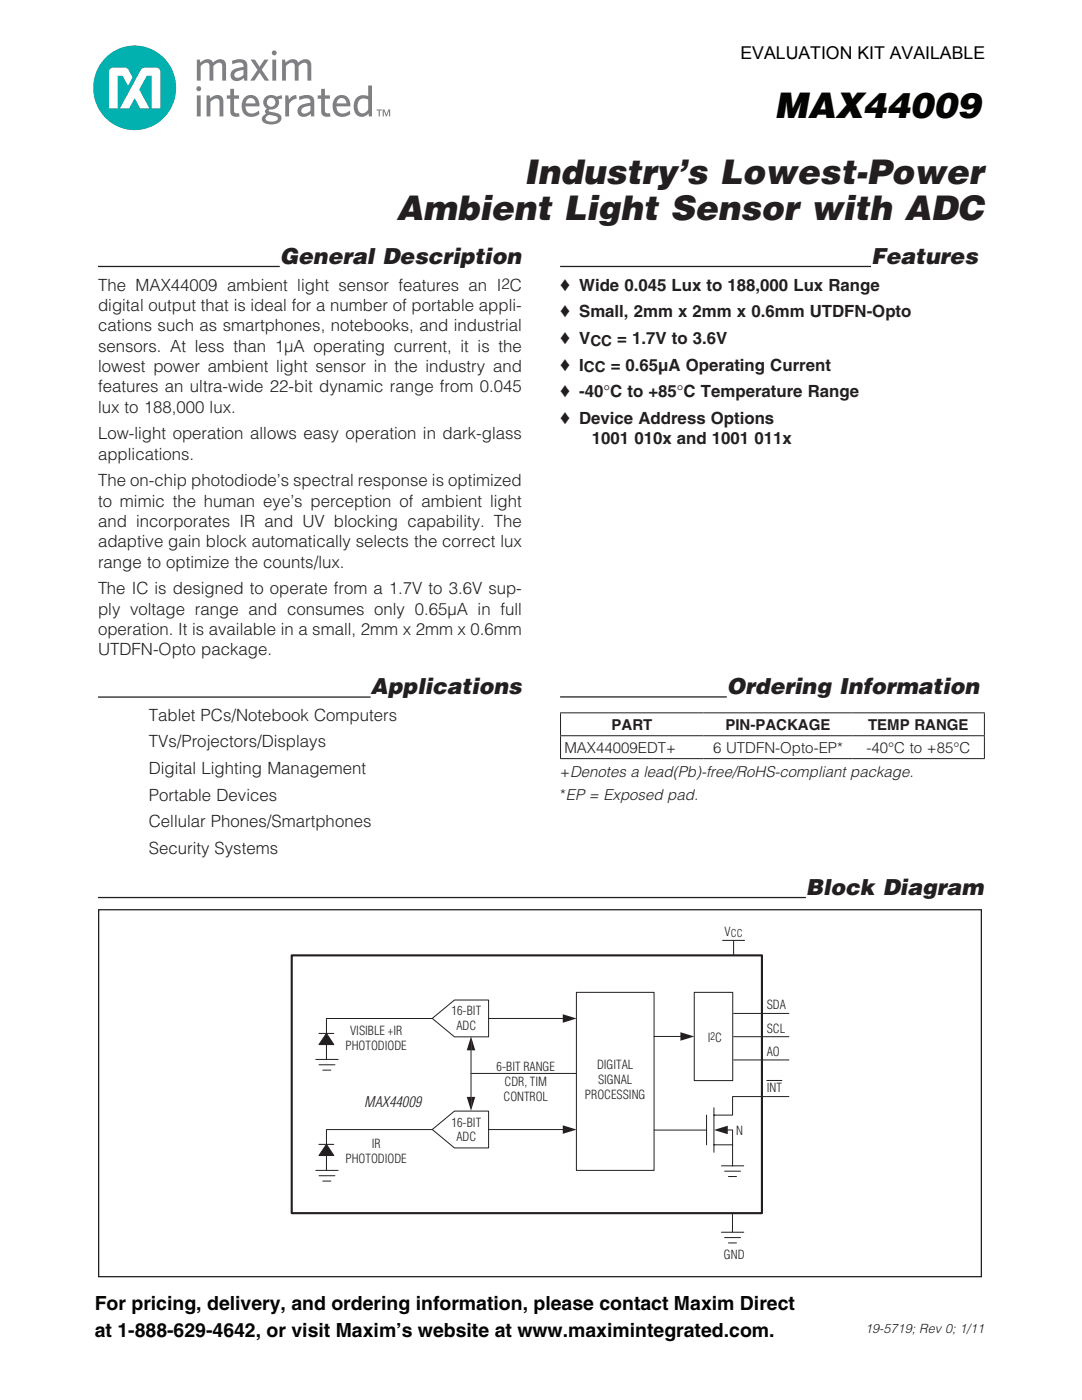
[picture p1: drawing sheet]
<svg xmlns="http://www.w3.org/2000/svg" width="216mm" height="279mm" viewBox="0 0 216 279" stroke-linecap="round" stroke-linejoin="round" font-family="sans-serif">
<defs><g id="words">
<text font-size="7.1" fill="#040503" x="154.5" y="23.5">MAX44009</text>
<g font-size="6.8" fill="#231f20">
<text x="104.6" y="36.8">Industry’s Lowest-Power</text>
<text x="79.1" y="44">Ambient Light Sensor with ADC</text>
</g>
<text font-size="4.5" fill="#231f20" x="52.3" y="170.1">Functional Diagrams</text>
<g font-size="4.4" fill="#231f20">
<text x="55.8" y="52.7">General Description</text>
<text x="173.8" y="52.7">Features</text>
<text x="74" y="138.6">Applications</text>
<text x="145" y="138.6">Ordering Information</text>
<text x="160.8" y="178.6">Block Diagram</text>
</g>
<g font-size="3.9" fill="#040503">
<text x="18.9" y="261.3">For pricing, delivery, and ordering information, please contact Maxim Direct</text>
<text x="18.9" y="266.7">at 1-888-629-4642, or visit Maxim’s website at www.maximintegrated.com.</text>
</g>
<text font-size="3.5" x="147.8" y="11.8">EVALUATION KIT AVAILABLE</text>
<g font-size="3.4" fill="#231f20">
<text x="19.6" y="58">The MAX44009 ambient light sensor features an I2C</text>
<text x="111.8" y="58">S Wide 0.045 Lux to 188,000 Lux Range</text>
<text x="19.6" y="62">digital output that is ideal for a number of portable appli-</text>
<text x="111.8" y="63.3">S Small, 2mm x 2mm x 0.6mm UTDFN-Opto</text>
<text x="19.6" y="66.1">cations such as smartphones, notebooks, and industrial</text>
<text x="19.6" y="70.2">sensors. At less than 1µA operating current, it is the</text>
<text x="111.8" y="68.6">S VCC = 1.7V to 3.6V</text>
<text x="19.6" y="74.2">lowest power ambient light sensor in the industry and</text>
<text x="111.8" y="74">S ICC = 0.65µA Operating Current</text>
<text x="19.6" y="78.3">features an ultra-wide 22-bit dynamic range from 0.045</text>
<text x="19.6" y="82.3">lux to 188,000 lux.</text>
<text x="111.8" y="79.3">S -40NC to +85NC Temperature Range</text>
<text x="19.6" y="87.7">Low-light operation allows easy operation in dark-glass</text>
<text x="111.8" y="84.6">S Device Address Options</text>
<text x="118.1" y="88.7">1001 010x and 1001 011x</text>
<text x="19.6" y="91.7">applications.</text>
<text x="19.6" y="97">The on-chip photodiode’s spectral response is optimized</text>
<text x="19.6" y="101.1">to mimic the human eye’s perception of ambient light</text>
<text x="19.6" y="105.2">and incorporates IR and UV blocking capability. The</text>
<text x="19.6" y="109.2">adaptive gain block automatically selects the correct lux</text>
<text x="19.6" y="113.3">range to optimize the counts/lux.</text>
<text x="19.6" y="118.6">The IC is designed to operate from a 1.7V to 3.6V sup-</text>
<text x="19.6" y="122.7">ply voltage range and consumes only 0.65µA in full</text>
<text x="19.6" y="126.7">operation. It is available in a small, 2mm x 2mm x 0.6mm</text>
<text x="19.6" y="130.8">UTDFN-Opto package.</text>
<text x="29.7" y="143.9">Tablet PCs/Notebook Computers</text>
<text x="29.7" y="149.2">TVs/Projectors/Displays</text>
<text x="29.7" y="154.5">Digital Lighting Management</text>
<text x="29.7" y="159.8">Portable Devices</text>
<text x="29.7" y="165.1">Cellular Phones/Smartphones</text>
<text x="29.7" y="170.3">Security Systems</text>
</g>
<g font-size="3" fill="#231f20">
<text x="122" y="145.6">PART</text>
<text x="144.7" y="145.6">PIN-PACKAGE</text>
<text x="173.2" y="145.6">TEMP RANGE</text>
<text x="111.8" y="155">+Denotes a lead(Pb)-free/RoHS-compliant package.</text>
<text x="112.6" y="150.2">MAX44009EDT+</text>
<text x="142.3" y="150.2">6 UTDFN-Opto-EP*</text>
<text x="172.9" y="150.2">-40NC to +85NC</text>
<text x="111.8" y="159.7">*EP = Exposed pad.</text>
<text x="18.7" y="242.4">Pin Configurations appear at end of data sheet.</text>
<text x="18.7" y="246.3">Functional Diagrams continued at end of data sheet.</text>
<text x="18.7" y="250.5">UCSP is a trademark of Maxim Integrated Products, Inc.</text>
</g>
<text font-size="2.9" fill="#231f20" x="72.7" y="220.9">MAX44009</text>
<text font-size="2.8" fill="#fff" x="35.5" y="25.7" transform="rotate(-7 35.5 25.7)">AVAILABLE</text>
<g font-size="2.5" fill="#231f20">
<text x="144.6" y="186.7">V</text>
<text x="90.1" y="202.7">16-BIT</text>
<text x="153" y="201.3">SDA</text>
<text x="69" y="209.6">PHOTODIODE</text>
<text x="69.9" y="206.6">VISIBLE +IR</text>
<text x="91.1" y="205.6">ADC</text>
<text x="141.2" y="207.9">I C</text>
<text x="153" y="206.1">SCL</text>
<text x="99.1" y="213.7">6-BIT RANGE</text>
<text x="119.1" y="213.4">DIGITAL</text>
<text x="153" y="210.8">AO</text>
<text x="100.5" y="219.6">CONTROL</text>
<text x="100.7" y="216.7">CDR, TIM</text>
<text x="116.7" y="219.3">PROCESSING</text>
<text x="119.3" y="216.3">SIGNAL</text>
<text x="153" y="218">INT</text>
<text x="90.1" y="224.8">16-BIT</text>
<text x="91.1" y="227.8">ADC</text>
<text x="146.9" y="226.5">N</text>
<text x="69" y="232.1">PHOTODIODE</text>
<text x="74.2" y="229.1">IR</text>
<text x="144.4" y="251.3">GND</text>
<text x="172.6" y="266.1">19-5719; Rev 0; 1/11</text>
</g>
<g font-size="2.1" fill="#231f20">
<text x="145.8" y="187.1">CC</text>
<text x="141.8" y="207.6">2</text>
</g>
</g></defs>
<!-- layer: Layer 1 -->
<path d="M66.6 14.8l-48.2 6.5M66.6 16.6l-48.2 6.5" fill="none" stroke="#fff" stroke-width=".28"/>
<path d="M21 11.6a8.4 8.4 0 0 1 12.2 .5 8.4 8.4 0 0 1-1.3 12.1 8.4 8.4 0 0 1-11.3-1.2 8.4 8.4 0 0 1 .4-11.4z" fill="#00b1b0"/>
<path d="M22 13.8l-.3 .6v7.3h1.8v-6.6h1l1 2 1-1.7-.9-1.5-.4-.3-2.6-.1zM28.3 13.7l-4.4 8h1.9l1.1-2.1 1.1 2.1h1.8l-2-3.8 1.5-2.8h1v6.6h1.7v-7.3a.86 .86 0 0 0-.8-.9h-2.4z" fill="#fff"/>
<g fill="#7e8083">
<path d="M41.2 19h.6l.1 .7a1.48 1.48 0 0 1 2.6 .1l.1 3.4h-.8v-2.8a.71 .71 0 0 0-.4-.7 .71 .71 0 0 0-.8 .1l-.6 .5v2.9h-.8z"/>
<path d="M45.9 17.7h.8v1.3h1v.7h-1v2.4a.66 .66 0 0 0 1 .5l.1 .7a1.31 1.31 0 0 1-1.9-1.1v-2.5h-.6v-.7h.6z"/>
<path d="M64.1 17.7h.7v1.3h1v.7h-1v2.4a.66 .66 0 0 0 1 .5l.1 .7a1.31 1.31 0 0 1-1.8-1.1v-2.5h-.7v-.7h.7z"/>
<path d="M56.9 19h.6l.2 .9 .2-.3a1.71 1.71 0 0 1 1.2-.6l.1 .7a1.86 1.86 0 0 0-1.5 1.1v2.4h-.8z"/>
<path d="M39.3 11.9h.6l.1 .6a1.47 1.47 0 0 1 2.5 0 1.46 1.46 0 0 1 2.6 .1v3.5h-.8v-2.9a.68 .68 0 0 0-.4-.7 .68 .68 0 0 0-.8 .2l-.5 .5v2.9h-.8v-2.9a.68 .68 0 0 0-.4-.7 .68 .68 0 0 0-.8 .2l-.6 .5v2.9h-.7z"/>
<path d="M56.3 11.9h.6l.1 .6a1.47 1.47 0 0 1 2.5 0 1.46 1.46 0 0 1 2.6 .1v3.5h-.8v-2.9a.68 .68 0 0 0-.4-.7 .68 .68 0 0 0-.7 .2l-.6 .5v2.9h-.8v-2.9a.68 .68 0 0 0-.4-.7 .68 .68 0 0 0-.8 .2l-.5 .5v2.9h-.8z"/>
<path d="M50 11.9h.9l.9 1.4 .9-1.4h.9l-1.4 2 1.5 2.2h-.9l-1-1.6-1 1.6h-.9l1.5-2.2z"/>
<path d="M39.3 19h.7v4.2h-.7zM39.2 17.7a.5 .5 0 0 1 1 0 .5 .5 0 0 1-1 0z"/>
<path d="M49.4 19.8l-.4 .8h2a.96 .96 0 0 0-.5-.9 .96 .96 0 0 0-1.1 .1zM48.7 19.5a1.79 1.79 0 0 1 2.2-.3 1.79 1.79 0 0 1 .9 2h-2.8a1.36 1.36 0 0 0 .8 1.4 1.36 1.36 0 0 0 1.5-.3l.4-.2 .1 .7a2.13 2.13 0 0 1-2.7 .2 2.13 2.13 0 0 1-.8-2.5z"/>
<path d="M53.2 20.4a.9 .9 0 0 0 1.8 0 .9 .9 0 0 0-1.8 0zM53.1 23.3l-.1 .4a1.58 1.58 0 0 0 2.4 .2v-.3a1.37 1.37 0 0 0-1.4-.6l-.3-.1zM52.8 19.5a1.74 1.74 0 0 1 2.4-.2l1-.3 .1 .7-.8 .1a1.47 1.47 0 0 1-.2 1.6 1.47 1.47 0 0 1-1.5 .4l-.2 .4 1.2 .3a1.18 1.18 0 0 1 1.3 1.4 2.58 2.58 0 0 1-3.8 .3 1.09 1.09 0 0 1 .8-1.5l-.1-.2a.55 .55 0 0 1 .3-.8 1.41 1.41 0 0 1-.5-2.2z"/>
<path d="M60.3 21.6a.63 .63 0 0 0-.1 .9 .63 .63 0 0 0 .9 .1l.8-.5v-1l-.7 .1zM59.6 19.3l.8-.2a1.72 1.72 0 0 1 2.3 .7v3.4h-.6l-.1-.5a1.53 1.53 0 0 1-2.6-.1 1.37 1.37 0 0 1 1.1-1.8l1.4-.3a.79 .79 0 0 0-.3-.8 .79 .79 0 0 0-.8 0l-1.1 .3z"/>
<path d="M67.5 19.8l-.3 .8h1.9a.96 .96 0 0 0-.5-.9 .96 .96 0 0 0-1.1 .1zM66.9 19.5a1.79 1.79 0 0 1 2.2-.3 1.79 1.79 0 0 1 .8 2h-2.8a1.36 1.36 0 0 0 .8 1.4 1.36 1.36 0 0 0 1.6-.3l.3-.2 .1 .7a2.13 2.13 0 0 1-2.6 .2 2.13 2.13 0 0 1-.9-2.5z"/>
<path d="M71.8 19.9a1.92 1.92 0 0 0 .2 2.7 1.26 1.26 0 0 0 1.5-.7v-2l-1-.2zM73.5 17.1h.7v6.1h-.6l-.1-.6a1.66 1.66 0 0 1-2 .6 1.66 1.66 0 0 1-.9-1.9 2.01 2.01 0 0 1 2.9-2.1z"/>
<path d="M47 14.5a.63 .63 0 0 0-.1 .8 .63 .63 0 0 0 .8 .2l.9-.6v-.9l-.8 .1zM46.3 12.2l.7-.3a1.72 1.72 0 0 1 2.3 .8l.1 3.4h-.7l-.1-.6a1.53 1.53 0 0 1-2.5-.1 1.37 1.37 0 0 1 1.1-1.8l1.4-.2a.79 .79 0 0 0-.3-.8 .79 .79 0 0 0-.9-.1l-1 .3z"/>
<path d="M54.3 11.9h.8v4.2h-.8zM54.2 10.6a.5 .5 0 0 1 1 0 .5 .5 0 0 1-1 0z"/>
<path d="M76.4 21.9v1.3h.2v-1.1l.4 1.1h.2l.4-1.1v1.1h.3v-1.3h-.4l-.4 1-.4-1zM75.1 21.9v.2h.5v1.1h.2v-1.1h.4v-.2z"/>
</g>
<g fill="#fff">
<path d="M188.2 256.2h19.1v6.4h-19.1z"/>
<path d="M195.5 45.3h11.6v83.1h-11.6z"/>
</g>
<path d="M19.6 53.2h36.2M111.8 53.2h62M19.6 139.1h54.4M111.8 139.1h33.2M19.6 179.1h141.2" fill="none" stroke="#231f20" stroke-width=".26"/>
<g fill="none" stroke="#231f20" stroke-width=".2">
<path d="M111.8 142.3h84.7M111.8 146.8h84.7M111.8 151.4h84.7M111.8 142.4v4.3M111.8 146.9v4.4M196.4 142.4v4.3M196.4 146.9v4.4M115 198h15.5v35.6h-15.5zM138.5 198h7.7v17.7h-7.7zM146.4 187.7v2.9M148.6 187.7h-4.4M146.4 202.3h11"/>
<path d="M146.4 206.9h11M146.4 211.5h11M157.4 218.8h-11.2v3.7h-3.7M130.5 225.5h10.5M141 222.5v6M142.5 221.1v8.9M142.5 228.5h3.7M144 225.5h2.2v7.2"/>
</g>
<path d="M58.2 190.7h93.8v51.4h-93.8z" fill="none" stroke="#231f20" stroke-width=".42"/>
<g fill="#231f20">
<path d="M142.5 225.5l2.7-.8v1.7z"/>
<path d="M112.3 224.6l2.8 .8-2.8 .9z"/>
</g>
<path d="M153 215.6h3M143.9 232.7h4.5M144.6 233.7h3.2M145.3 234.8h1.7M143.9 245.9h4.5M144.6 247h3.2M145.3 248.1h1.7" fill="none" stroke="#231f20" stroke-width=".2"/>
<path d="M65.2 225.4h21.1z" fill="#fff"/>
<path d="M65.2 225.4h21.1" fill="none" stroke="#231f20" stroke-width=".2"/>
<path d="M97.5 225.4h16.6z" fill="#fff"/>
<path d="M86.3 225.4l4.4-3.7h6.8v7.4h-6.8zM97.5 225.4h16.6" fill="none" stroke="#231f20" stroke-width=".2"/>
<path d="M112.3 202.4l2.8 .9-2.8 .8z" fill="#231f20"/>
<path d="M65.2 203.3h21.1z" fill="#fff"/>
<path d="M65.2 203.3h21.1" fill="none" stroke="#231f20" stroke-width=".2"/>
<path d="M97.5 203.3h16.6z" fill="#fff"/>
<path d="M97.5 203.3h16.6" fill="none" stroke="#231f20" stroke-width=".2"/>
<path d="M94 214.2h21z" fill="#fff"/>
<path d="M94 214.2h21" fill="none" stroke="#231f20" stroke-width=".2"/>
<path d="M135.8 206l2.7 .9-2.7 .8z" fill="#231f20"/>
<path d="M130.5 206.8h7.1z" fill="#fff"/>
<path d="M130.5 206.8h7.1" fill="none" stroke="#231f20" stroke-width=".2"/>
<g fill="#231f20">
<path d="M93.1 218.9h1.7l-.8 2.8z"/>
<path d="M94 206.9l.8 2.7h-1.7z"/>
</g>
<path d="M94 207.7v13.1z" fill="#fff"/>
<path d="M86.3 203.2l4.4-3.6h6.8v7.3h-6.8zM94 207.7v13.1M146.2 242.1v3.8" fill="none" stroke="#231f20" stroke-width=".2"/>
<path d="M65.1 206.2l1.5 2.3h-3z" fill="#231f20"/>
<path d="M63 211.4h4.5M63.6 206.2h3M63.7 212.5h3.1M64.4 213.6h1.6M65.1 206.2l1.5 2.3h-3zM65.1 203.3v8.1" fill="none" stroke="#231f20" stroke-width=".2"/>
<path d="M65.1 228.4l1.5 2.2h-3z" fill="#231f20"/>
<path d="M63 233.6h4.5M63.6 228.4h3M63.7 234.6h3.1M64.4 235.7h1.6M65.1 228.4l1.5 2.2h-3zM65.1 225.4v8.2" fill="none" stroke="#231f20" stroke-width=".2"/>
<path d="M19.7 181.6h176.1v73.2h-176.1z" fill="none" stroke="#231f20" stroke-width=".25"/>
<g fill="#fff">
<path d="M200.4 45.4h7.3v45.9h-7.3z"/>
<path d="M7.1 45.7h9.7v44.4h-9.7z"/>
</g>
<use href="#words"/>
</svg>
